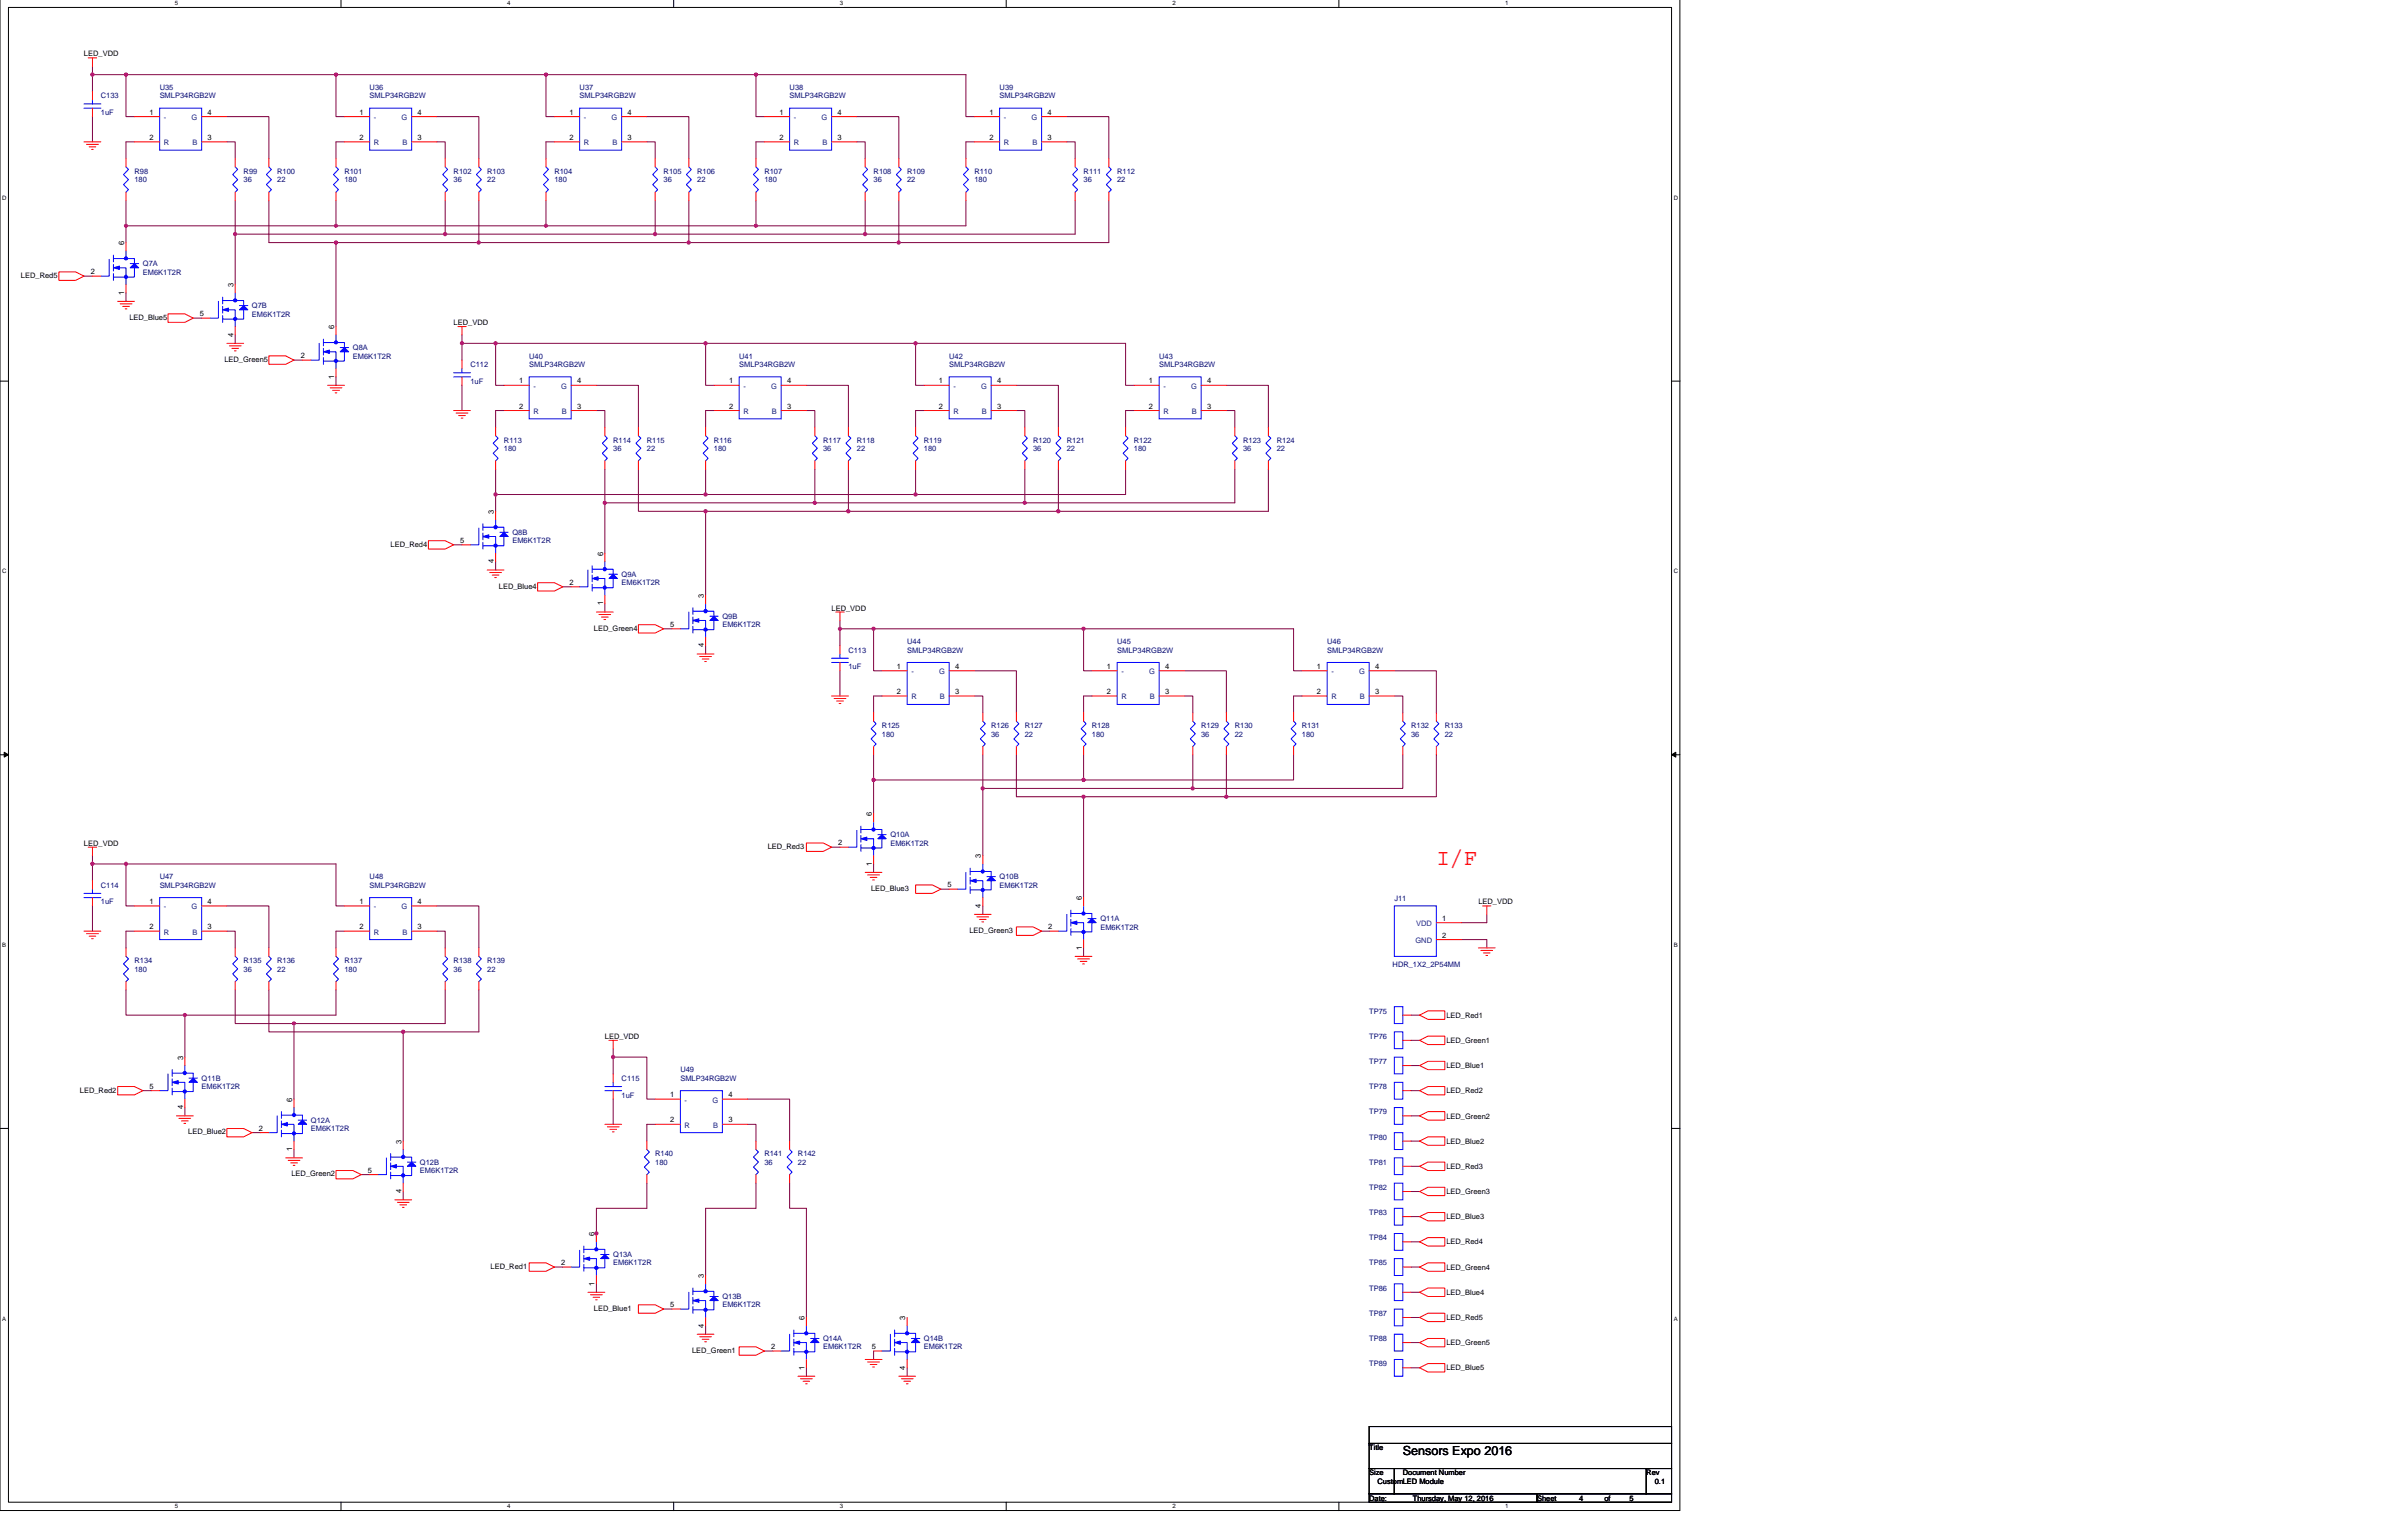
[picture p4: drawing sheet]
<svg xmlns="http://www.w3.org/2000/svg" width="386mm" height="246mm" viewBox="0 0 386 246" stroke-linecap="round" stroke-linejoin="round" font-family="sans-serif">
<defs><g id="words">
<text font-size="3.6" fill="#f00" x="230.2" y="138.7">I/F</text>
<text font-size="2" x="224.8" y="233.2">Sensors Expo 2016</text>
<g font-size="1.2">
<text x="13.5" y="9">LED_VDD</text>
<text x="24" y="18.4">1</text>
<text x="24" y="22.4">2</text>
<text x="33.3" y="18.4">4</text>
<text x="33.3" y="22.4">3</text>
<text x="57.6" y="18.4">1</text>
<text x="57.6" y="22.4">2</text>
<text x="66.9" y="18.4">4</text>
<text x="66.9" y="22.4">3</text>
<text x="91.3" y="18.4">1</text>
<text x="91.3" y="22.4">2</text>
<text x="100.6" y="18.4">4</text>
<text x="100.6" y="22.4">3</text>
<text x="124.9" y="18.4">1</text>
<text x="124.9" y="22.4">2</text>
<text x="134.2" y="18.4">4</text>
<text x="134.2" y="22.4">3</text>
<text x="158.6" y="18.4">1</text>
<text x="158.6" y="22.4">2</text>
<text x="167.9" y="18.4">4</text>
<text x="167.9" y="22.4">3</text>
<text x="19.9" y="39.3" transform="rotate(-90 19.9 39.3)">6</text>
<text x="3.4" y="44.6">LED_Red5</text>
<text x="14.5" y="44">2</text>
<text x="19.9" y="47.3" transform="rotate(-90 19.9 47.3)">1</text>
<text x="37.4" y="46" transform="rotate(-90 37.4 46)">3</text>
<text x="20.7" y="51.3">LED_Blue5</text>
<text x="32" y="50.7">5</text>
<text x="37.4" y="54" transform="rotate(-90 37.4 54)">4</text>
<text x="53.6" y="52.7" transform="rotate(-90 53.6 52.7)">6</text>
<text x="72.7" y="52.1">LED_VDD</text>
<text x="36" y="58">LED_Green5</text>
<text x="48.2" y="57.4">2</text>
<text x="53.6" y="60.7" transform="rotate(-90 53.6 60.7)">1</text>
<text x="83.2" y="61.5">1</text>
<text x="83.2" y="65.5">2</text>
<text x="92.5" y="61.5">4</text>
<text x="92.5" y="65.5">3</text>
<text x="116.8" y="61.5">1</text>
<text x="116.8" y="65.5">2</text>
<text x="126.2" y="61.5">4</text>
<text x="126.2" y="65.5">3</text>
<text x="150.5" y="61.5">1</text>
<text x="150.5" y="65.5">2</text>
<text x="159.8" y="61.5">4</text>
<text x="159.8" y="65.5">3</text>
<text x="184.2" y="61.5">1</text>
<text x="184.2" y="65.5">2</text>
<text x="193.5" y="61.5">4</text>
<text x="193.5" y="65.5">3</text>
<text x="79.1" y="82.4" transform="rotate(-90 79.1 82.4)">3</text>
<text x="62.6" y="87.6">LED_Red4</text>
<text x="73.8" y="87">5</text>
<text x="96.6" y="89.1" transform="rotate(-90 96.6 89.1)">6</text>
<text x="79.1" y="90.3" transform="rotate(-90 79.1 90.3)">4</text>
<text x="80" y="94.4">LED_Blue4</text>
<text x="91.3" y="93.8">2</text>
<text x="112.8" y="95.8" transform="rotate(-90 112.8 95.8)">3</text>
<text x="95.2" y="101.1">LED_Green4</text>
<text x="96.6" y="97.1" transform="rotate(-90 96.6 97.1)">1</text>
<text x="107.4" y="100.5">5</text>
<text x="133.3" y="97.9">LED_VDD</text>
<text x="112.8" y="103.8" transform="rotate(-90 112.8 103.8)">4</text>
<text x="143.8" y="107.2">1</text>
<text x="153.1" y="107.2">4</text>
<text x="177.4" y="107.2">1</text>
<text x="186.7" y="107.2">4</text>
<text x="211.1" y="107.2">1</text>
<text x="220.4" y="107.2">4</text>
<text x="143.8" y="111.3">2</text>
<text x="153.1" y="111.3">3</text>
<text x="177.4" y="111.3">2</text>
<text x="186.7" y="111.3">3</text>
<text x="211.1" y="111.3">2</text>
<text x="220.4" y="111.3">3</text>
<text x="139.7" y="130.8" transform="rotate(-90 139.7 130.8)">6</text>
<text x="13.5" y="135.6">LED_VDD</text>
<text x="123" y="136.1">LED_Red3</text>
<text x="134.3" y="135.5">2</text>
<text x="157.2" y="137.5" transform="rotate(-90 157.2 137.5)">3</text>
<text x="139.6" y="142.8">LED_Blue3</text>
<text x="139.7" y="138.8" transform="rotate(-90 139.7 138.8)">1</text>
<text x="151.8" y="142.2">5</text>
<text x="24" y="144.9">1</text>
<text x="24" y="149">2</text>
<text x="33.3" y="144.9">4</text>
<text x="33.3" y="149">3</text>
<text x="57.6" y="144.9">1</text>
<text x="57.6" y="149">2</text>
<text x="66.9" y="144.9">4</text>
<text x="66.9" y="149">3</text>
<text x="155.4" y="149.6">LED_Green3</text>
<text x="157.2" y="145.5" transform="rotate(-90 157.2 145.5)">4</text>
<text x="168" y="149">2</text>
<text x="173.4" y="144.3" transform="rotate(-90 173.4 144.3)">6</text>
<text x="231.2" y="147.6">1</text>
<text x="236.9" y="145">LED_VDD</text>
<text x="173.4" y="152.3" transform="rotate(-90 173.4 152.3)">1</text>
<text x="231.2" y="150.3">2</text>
<text x="96.9" y="166.5">LED_VDD</text>
<text x="231.8" y="163.2">LED_Red1</text>
<text x="231.8" y="167.2">LED_Green1</text>
<text x="29.3" y="169.9" transform="rotate(-90 29.3 169.9)">3</text>
<text x="231.8" y="171.2">LED_Blue1</text>
<text x="12.8" y="175.1">LED_Red2</text>
<text x="24" y="174.5">5</text>
<text x="29.3" y="177.8" transform="rotate(-90 29.3 177.8)">4</text>
<text x="46.8" y="176.6" transform="rotate(-90 46.8 176.6)">6</text>
<text x="107.4" y="175.9">1</text>
<text x="107.4" y="179.9">2</text>
<text x="116.7" y="175.9">4</text>
<text x="116.7" y="179.9">3</text>
<text x="231.8" y="175.3">LED_Red2</text>
<text x="231.8" y="179.3">LED_Green2</text>
<text x="30.2" y="181.9">LED_Blue2</text>
<text x="41.5" y="181.3">2</text>
<text x="46.8" y="184.6" transform="rotate(-90 46.8 184.6)">1</text>
<text x="64.3" y="183.3" transform="rotate(-90 64.3 183.3)">3</text>
<text x="231.8" y="183.4">LED_Blue2</text>
<text x="46.7" y="188.6">LED_Green2</text>
<text x="58.9" y="188">5</text>
<text x="64.3" y="191.3" transform="rotate(-90 64.3 191.3)">4</text>
<text x="231.8" y="187.4">LED_Red3</text>
<text x="231.8" y="191.4">LED_Green3</text>
<text x="231.8" y="195.5">LED_Blue3</text>
<text x="78.6" y="203.4">LED_Red1</text>
<text x="89.9" y="202.8">2</text>
<text x="95.3" y="198.1" transform="rotate(-90 95.3 198.1)">6</text>
<text x="231.8" y="199.5">LED_Red4</text>
<text x="231.8" y="203.5">LED_Green4</text>
<text x="95.3" y="206.1" transform="rotate(-90 95.3 206.1)">1</text>
<text x="107.4" y="209.6">5</text>
<text x="112.8" y="204.9" transform="rotate(-90 112.8 204.9)">3</text>
<text x="231.8" y="207.6">LED_Blue4</text>
<text x="95.2" y="210.2">LED_Blue1</text>
<text x="112.8" y="212.8" transform="rotate(-90 112.8 212.8)">4</text>
<text x="128.9" y="211.6" transform="rotate(-90 128.9 211.6)">6</text>
<text x="145.1" y="211.6" transform="rotate(-90 145.1 211.6)">3</text>
<text x="231.8" y="211.6">LED_Red5</text>
<text x="231.8" y="215.7">LED_Green5</text>
<text x="110.9" y="216.9">LED_Green1</text>
<text x="123.6" y="216.3">2</text>
<text x="128.9" y="219.6" transform="rotate(-90 128.9 219.6)">1</text>
<text x="139.7" y="216.3">5</text>
<text x="145.1" y="219.6" transform="rotate(-90 145.1 219.6)">4</text>
<text x="231.8" y="219.7">LED_Blue5</text>
<text x="219.4" y="232.5">Title</text>
<text x="219.4" y="236.5">Size</text>
<text x="220.8" y="237.9">CustomLED Module</text>
<text x="224.8" y="236.5">Document Number</text>
<text x="263.9" y="236.5">Rev</text>
<text x="265.2" y="237.9">0.1</text>
<text x="219.4" y="240.6">Date:</text>
<text x="226.4" y="240.6">Thursday, May 12, 2016</text>
<text x="246.4" y="240.6">Sheet</text>
<text x="253.1" y="240.6">4</text>
<text x="257.1" y="240.6">of</text>
<text x="261.2" y="240.6">5</text>
</g>
<g font-size="1.2" fill="#000080">
<text x="16.2" y="15.8">C133</text>
<text x="25.6" y="14.4">U35</text>
<text x="25.6" y="15.8">SMLP34RGB2W</text>
<text x="59.2" y="14.4">U36</text>
<text x="59.2" y="15.8">SMLP34RGB2W</text>
<text x="92.9" y="14.4">U37</text>
<text x="92.9" y="15.8">SMLP34RGB2W</text>
<text x="126.6" y="14.4">U38</text>
<text x="126.6" y="15.8">SMLP34RGB2W</text>
<text x="160.2" y="14.4">U39</text>
<text x="160.2" y="15.8">SMLP34RGB2W</text>
<text x="16.2" y="18.4">1uF</text>
<text x="21.5" y="27.9">R98</text>
<text x="21.5" y="29.2">180</text>
<text x="39.1" y="27.9">R99</text>
<text x="39.1" y="29.2">36</text>
<text x="44.4" y="27.9">R100</text>
<text x="44.4" y="29.2">22</text>
<text x="55.2" y="27.9">R101</text>
<text x="55.2" y="29.2">180</text>
<text x="72.7" y="27.9">R102</text>
<text x="72.7" y="29.2">36</text>
<text x="78.1" y="27.9">R103</text>
<text x="78.1" y="29.2">22</text>
<text x="88.9" y="27.9">R104</text>
<text x="88.9" y="29.2">180</text>
<text x="106.4" y="27.9">R105</text>
<text x="106.4" y="29.2">36</text>
<text x="111.7" y="27.9">R106</text>
<text x="111.7" y="29.2">22</text>
<text x="122.5" y="27.9">R107</text>
<text x="122.5" y="29.2">180</text>
<text x="140" y="27.9">R108</text>
<text x="140" y="29.2">36</text>
<text x="145.4" y="27.9">R109</text>
<text x="145.4" y="29.2">22</text>
<text x="156.2" y="27.9">R110</text>
<text x="156.2" y="29.2">180</text>
<text x="173.7" y="27.9">R111</text>
<text x="173.7" y="29.2">36</text>
<text x="179" y="27.9">R112</text>
<text x="179" y="29.2">22</text>
<text x="22.9" y="42.7">Q7A</text>
<text x="22.9" y="44">EM6K1T2R</text>
<text x="40.4" y="49.4">Q7B</text>
<text x="40.4" y="50.8">EM6K1T2R</text>
<text x="56.6" y="56.1">Q8A</text>
<text x="56.6" y="57.5">EM6K1T2R</text>
<text x="75.4" y="58.8">C112</text>
<text x="84.8" y="57.5">U40</text>
<text x="84.8" y="58.8">SMLP34RGB2W</text>
<text x="118.5" y="57.5">U41</text>
<text x="118.5" y="58.8">SMLP34RGB2W</text>
<text x="152.1" y="57.5">U42</text>
<text x="152.1" y="58.8">SMLP34RGB2W</text>
<text x="185.8" y="57.5">U43</text>
<text x="185.8" y="58.8">SMLP34RGB2W</text>
<text x="75.4" y="61.5">1uF</text>
<text x="80.8" y="71">R113</text>
<text x="98.3" y="71">R114</text>
<text x="103.7" y="71">R115</text>
<text x="114.4" y="71">R116</text>
<text x="131.9" y="71">R117</text>
<text x="137.3" y="71">R118</text>
<text x="148.1" y="71">R119</text>
<text x="165.6" y="71">R120</text>
<text x="171" y="71">R121</text>
<text x="181.7" y="71">R122</text>
<text x="199.2" y="71">R123</text>
<text x="204.6" y="71">R124</text>
<text x="80.8" y="72.3">180</text>
<text x="98.3" y="72.3">36</text>
<text x="103.7" y="72.3">22</text>
<text x="114.4" y="72.3">180</text>
<text x="131.9" y="72.3">36</text>
<text x="137.3" y="72.3">22</text>
<text x="148.1" y="72.3">180</text>
<text x="165.6" y="72.3">36</text>
<text x="171" y="72.3">22</text>
<text x="181.7" y="72.3">180</text>
<text x="199.2" y="72.3">36</text>
<text x="204.6" y="72.3">22</text>
<text x="82.1" y="85.8">Q8B</text>
<text x="82.1" y="87.1">EM6K1T2R</text>
<text x="99.6" y="92.5">Q9A</text>
<text x="99.6" y="93.8">EM6K1T2R</text>
<text x="115.8" y="99.2">Q9B</text>
<text x="115.8" y="100.6">EM6K1T2R</text>
<text x="136" y="104.6">C113</text>
<text x="136" y="107.3">1uF</text>
<text x="145.4" y="103.3">U44</text>
<text x="145.4" y="104.6">SMLP34RGB2W</text>
<text x="179" y="103.3">U45</text>
<text x="179" y="104.6">SMLP34RGB2W</text>
<text x="212.7" y="103.3">U46</text>
<text x="212.7" y="104.6">SMLP34RGB2W</text>
<text x="141.4" y="116.7">R125</text>
<text x="141.4" y="118.1">180</text>
<text x="158.9" y="116.7">R126</text>
<text x="158.9" y="118.1">36</text>
<text x="164.3" y="116.7">R127</text>
<text x="164.3" y="118.1">22</text>
<text x="175" y="116.7">R128</text>
<text x="175" y="118.1">180</text>
<text x="192.5" y="116.7">R129</text>
<text x="192.5" y="118.1">36</text>
<text x="197.9" y="116.7">R130</text>
<text x="197.9" y="118.1">22</text>
<text x="208.7" y="116.7">R131</text>
<text x="208.7" y="118.1">180</text>
<text x="226.2" y="116.7">R132</text>
<text x="226.2" y="118.1">36</text>
<text x="231.6" y="116.7">R133</text>
<text x="231.6" y="118.1">22</text>
<text x="142.7" y="134.2">Q10A</text>
<text x="142.7" y="135.6">EM6K1T2R</text>
<text x="16.2" y="142.3">C114</text>
<text x="25.6" y="141">U47</text>
<text x="25.6" y="142.3">SMLP34RGB2W</text>
<text x="59.2" y="141">U48</text>
<text x="59.2" y="142.3">SMLP34RGB2W</text>
<text x="160.2" y="141">Q10B</text>
<text x="160.2" y="142.3">EM6K1T2R</text>
<text x="16.2" y="145">1uF</text>
<text x="176.4" y="147.7">Q11A</text>
<text x="176.4" y="149">EM6K1T2R</text>
<text x="223.5" y="144.4">J11</text>
<text x="21.5" y="154.4">R134</text>
<text x="21.5" y="155.8">180</text>
<text x="39.1" y="154.4">R135</text>
<text x="39.1" y="155.8">36</text>
<text x="44.4" y="154.4">R136</text>
<text x="44.4" y="155.8">22</text>
<text x="55.2" y="154.4">R137</text>
<text x="55.2" y="155.8">180</text>
<text x="72.7" y="154.4">R138</text>
<text x="72.7" y="155.8">36</text>
<text x="78.1" y="154.4">R139</text>
<text x="78.1" y="155.8">22</text>
<text x="223.2" y="154.9">HDR_1X2_2P54MM</text>
<text x="219.4" y="162.5">TP75</text>
<text x="219.4" y="166.5">TP76</text>
<text x="32.3" y="173.3">Q11B</text>
<text x="99.6" y="173.3">C115</text>
<text x="109.1" y="171.9">U49</text>
<text x="109.1" y="173.3">SMLP34RGB2W</text>
<text x="219.4" y="170.6">TP77</text>
<text x="32.3" y="174.6">EM6K1T2R</text>
<text x="49.8" y="180">Q12A</text>
<text x="99.6" y="175.9">1uF</text>
<text x="219.4" y="174.6">TP78</text>
<text x="219.4" y="178.7">TP79</text>
<text x="49.8" y="181.3">EM6K1T2R</text>
<text x="105" y="185.4">R140</text>
<text x="122.5" y="185.4">R141</text>
<text x="127.9" y="185.4">R142</text>
<text x="219.4" y="182.7">TP80</text>
<text x="67.3" y="186.7">Q12B</text>
<text x="67.3" y="188.1">EM6K1T2R</text>
<text x="105" y="186.7">180</text>
<text x="122.5" y="186.7">36</text>
<text x="127.9" y="186.7">22</text>
<text x="219.4" y="186.7">TP81</text>
<text x="219.4" y="190.8">TP82</text>
<text x="219.4" y="194.8">TP83</text>
<text x="98.3" y="201.5">Q13A</text>
<text x="98.3" y="202.9">EM6K1T2R</text>
<text x="219.4" y="198.8">TP84</text>
<text x="219.4" y="202.9">TP85</text>
<text x="115.8" y="208.3">Q13B</text>
<text x="115.8" y="209.6">EM6K1T2R</text>
<text x="219.4" y="206.9">TP86</text>
<text x="131.9" y="215">Q14A</text>
<text x="148.1" y="215">Q14B</text>
<text x="219.4" y="215">TP88</text>
<text x="219.4" y="211">TP87</text>
<text x="131.9" y="216.3">EM6K1T2R</text>
<text x="148.1" y="216.3">EM6K1T2R</text>
<text x="219.4" y="219">TP89</text>
</g>
<g font-size="1.2" fill="#004080">
<text x="26.3" y="19.2">-</text>
<text x="26.3" y="23.3">R</text>
<text x="30.7" y="19.2">G</text>
<text x="30.8" y="23.3">B</text>
<text x="59.9" y="19.2">-</text>
<text x="59.9" y="23.3">R</text>
<text x="64.4" y="19.2">G</text>
<text x="64.5" y="23.3">B</text>
<text x="93.6" y="19.2">-</text>
<text x="93.6" y="23.3">R</text>
<text x="98" y="19.2">G</text>
<text x="98.1" y="23.3">B</text>
<text x="127.2" y="19.2">-</text>
<text x="127.2" y="23.3">R</text>
<text x="131.7" y="19.2">G</text>
<text x="131.8" y="23.3">B</text>
<text x="160.9" y="19.2">-</text>
<text x="160.9" y="23.3">R</text>
<text x="165.3" y="19.2">G</text>
<text x="165.5" y="23.3">B</text>
<text x="85.5" y="62.3">-</text>
<text x="89.9" y="62.3">G</text>
<text x="119.1" y="62.3">-</text>
<text x="123.6" y="62.3">G</text>
<text x="152.8" y="62.3">-</text>
<text x="157.2" y="62.3">G</text>
<text x="186.5" y="62.3">-</text>
<text x="190.9" y="62.3">G</text>
<text x="85.5" y="66.4">R</text>
<text x="90.1" y="66.4">B</text>
<text x="119.1" y="66.4">R</text>
<text x="123.7" y="66.4">B</text>
<text x="152.8" y="66.4">R</text>
<text x="157.4" y="66.4">B</text>
<text x="186.5" y="66.4">R</text>
<text x="191" y="66.4">B</text>
<text x="146.1" y="108.1">-</text>
<text x="146.1" y="112.1">R</text>
<text x="150.5" y="108.1">G</text>
<text x="150.6" y="112.1">B</text>
<text x="179.7" y="108.1">-</text>
<text x="179.7" y="112.1">R</text>
<text x="184.2" y="108.1">G</text>
<text x="184.3" y="112.1">B</text>
<text x="213.4" y="108.1">-</text>
<text x="213.4" y="112.1">R</text>
<text x="217.8" y="108.1">G</text>
<text x="218" y="112.1">B</text>
<text x="26.3" y="145.8">-</text>
<text x="26.3" y="149.8">R</text>
<text x="30.7" y="145.8">G</text>
<text x="30.8" y="149.8">B</text>
<text x="59.9" y="145.8">-</text>
<text x="59.9" y="149.8">R</text>
<text x="64.4" y="145.8">G</text>
<text x="64.5" y="149.8">B</text>
<text x="227" y="148.5">VDD</text>
<text x="226.9" y="151.2">GND</text>
<text x="109.7" y="176.7">-</text>
<text x="114.2" y="176.7">G</text>
<text x="109.7" y="180.8">R</text>
<text x="114.3" y="180.8">B</text>
</g>
<g font-size="1">
<text x="28" y=".8">5</text>
<text x="81.3" y=".8">4</text>
<text x="134.6" y=".8">3</text>
<text x="187.9" y=".8">2</text>
<text x="241.2" y=".8">1</text>
<text x=".3" y="32">D</text>
<text x="268.2" y="32">D</text>
<text x=".3" y="91.9">C</text>
<text x="268.2" y="91.9">C</text>
<text x=".3" y="151.8">B</text>
<text x="268.2" y="151.8">B</text>
<text x=".3" y="211.7">A</text>
<text x="268.2" y="211.7">A</text>
<text x="28" y="241.8">5</text>
<text x="81.3" y="241.8">4</text>
<text x="134.6" y="241.8">3</text>
<text x="187.9" y="241.8">2</text>
<text x="241.2" y="241.8">1</text>
</g>
</g></defs>
<path d="M0 0v242.2h269.2v-242.2M1.4 1.2h266.5v239.6h-266.5z" fill="none" stroke="#000" stroke-width=".16"/>
<g fill="#fff">
<path d="M28 0h.5v1h-.5z"/>
<path d="M28 241h.5v1h-.5z"/>
</g>
<path d="M54.7 0v1.2M54.7 240.8v1.4" fill="none" stroke="#000" stroke-width=".16"/>
<g fill="#fff">
<path d="M81.3 0h.5v1h-.5z"/>
<path d="M81.3 241h.5v1h-.5z"/>
</g>
<path d="M108 0v1.2M108 240.8v1.4" fill="none" stroke="#000" stroke-width=".16"/>
<g fill="#fff">
<path d="M134.6 0h.5v1h-.5z"/>
<path d="M134.6 241h.5v1h-.5z"/>
</g>
<path d="M161.3 0v1.2M161.3 240.8v1.4" fill="none" stroke="#000" stroke-width=".16"/>
<g fill="#fff">
<path d="M187.9 0h.5v1h-.5z"/>
<path d="M187.9 241h.5v1h-.5z"/>
</g>
<path d="M214.6 0v1.2M214.6 240.8v1.4" fill="none" stroke="#000" stroke-width=".16"/>
<g fill="#fff">
<path d="M241.2 0h.6v1h-.6z"/>
<path d="M241.2 241h.6v1h-.6z"/>
<path d="M.3 31.1h.7v1.1h-.7z"/>
<path d="M268.2 31.1h.7v1.1h-.7z"/>
<path d="M.3 91h.7v1.1h-.7z"/>
<path d="M268.2 91h.7v1.1h-.7z"/>
</g>
<path d="M0 61.1h1.4M267.9 61.1h1.4" fill="none" stroke="#000" stroke-width=".16"/>
<g fill="#fff">
<path d="M.3 150.9h.7v1.1h-.7z"/>
<path d="M268.2 150.9h.7v1.1h-.7z"/>
</g>
<path d="M0 121h1.4M267.9 121h1.4" fill="none" stroke="#000" stroke-width=".16"/>
<path d="M.7 120.6l.7 .4-.7 .4zM267.9 121l.7-.4v.8z" fill="#000" stroke="#000" stroke-width=".16"/>
<g fill="#fff">
<path d="M.3 210.8h.7v1.1h-.7z"/>
<path d="M268.2 210.8h.7v1.1h-.7z"/>
</g>
<path d="M0 180.9h1.4M267.9 180.9h1.4M219.4 235.4h4.1v4.1h-4.1zM219.4 228.7h48.5v2.7h-48.5zM219.4 231.4h48.5v4h-48.5zM219.4 239.5h27v1.3h-27zM223.5 235.4h40.4v4.1h-40.4zM246.4 239.5h21.5v1.3h-21.5zM263.9 235.4h4v4.1h-4z" fill="none" stroke="#000" stroke-width=".16"/>
<g fill="none" stroke="#800040" stroke-width=".16">
<path d="M14.8 12v2.7M14.8 10.6v1.4M14.8 18.7v4M14.8 12h5.4v6.7h1.3M20.2 12h33.6M36.4 18.7h6.7v6.7M53.8 12h33.7M53.8 12v6.7h1.4M70 18.7h6.8v6.7M87.5 12v6.7h1.4M87.5 12h33.7M103.7 18.7h6.7v6.7"/>
<path d="M121.2 12v6.7h1.3M121.2 12h33.6v6.7h1.4M137.3 18.7h6.8v6.7M171 18.7h6.7v6.7M20.2 32.2v4M20.2 36.2h33.6M20.2 36.2v2.7M21.5 22.7h-1.3v2.7M36.4 22.7h1.3v2.7M37.7 32.2v5.3M37.7 37.5v8.1M37.7 37.5h33.7"/>
<path d="M43.1 32.2v6.7h10.7M53.8 36.2h33.7M53.8 32.2v4M53.8 38.9v13.5M53.8 38.9h23M55.2 22.7h-1.4v2.7M70 22.7h1.4v2.7M71.4 32.2v5.3M71.4 37.5h33.6M76.8 38.9h33.6M76.8 32.2v6.7M87.5 32.2v4"/>
<path d="M87.5 36.2h33.7M88.9 22.7h-1.4v2.7M103.7 22.7h1.3v2.7M105 37.5h33.7M105 32.2v5.3M110.4 38.9h33.7M110.4 32.2v6.7M121.2 32.2v4M122.5 22.7h-1.3v2.7M137.3 22.7h1.4v2.7M138.7 32.2v5.3M144.1 32.2v6.7"/>
<path d="M154.8 32.2v4h-33.6M156.2 22.7h-1.4v2.7M171 22.7h1.3v2.7M172.3 32.2v5.3h-33.6M177.7 32.2v6.7h-33.6M13.5 44.3h1.3M20.2 47v1.3M31 51h1.3M37.7 53.7v1.3M47.1 57.7h1.4M74 55v2.7M74 53.7v1.3h5.4"/>
<path d="M79.4 55h33.7M79.4 55v6.8h1.4M113.1 55v6.8h1.3M113.1 55h33.6M146.7 55v6.8h1.4M146.7 55h33.7v6.8h1.3M53.8 60.4v1.4M74 61.8v4M79.4 79.3h33.7M79.4 75.2v4.1M79.4 79.3v2.7M80.8 65.8h-1.4v2.7"/>
<path d="M95.6 65.8h1.3v2.7M95.6 61.8h6.7v6.7M96.9 75.2v5.4M102.3 75.2v6.8h10.8v13.4M113.1 79.3h33.6M113.1 75.2v4.1M114.4 65.8h-1.3v2.7M129.2 61.8h6.8v6.7M129.2 65.8h1.4v2.7M130.6 75.2v5.4M136 75.2v6.8M146.7 75.2v4.1"/>
<path d="M148.1 65.8h-1.4v2.7M162.9 65.8h1.4v2.7M162.9 61.8h6.7v6.7M164.3 75.2v5.4M169.6 75.2v6.8M180.4 75.2v4.1h-33.7M181.7 65.8h-1.3v2.7M196.6 61.8h6.7v6.7M196.6 65.8h1.3v2.7M197.9 75.2v5.4h-33.6M203.3 75.2v6.8h-33.7M72.7 87.3h1.3"/>
<path d="M79.4 90.1v1.3M90.2 94.1h1.3M96.9 80.6h33.7M96.9 80.6v8.1M96.9 96.8v1.3M113.1 82h22.9M130.6 80.6h33.7M134.6 99.5v1.3M136 82h33.6M106.4 100.8h1.3M113.1 103.5v1.3M134.6 107.5v4.1"/>
<path d="M134.6 100.8h5.4v6.7h1.4M134.6 100.8v2.7M140 100.8h33.7M141.4 111.6h-1.4v2.7M156.2 107.5h6.7v6.8M156.2 111.6h1.3v2.7M173.7 100.8v6.7h1.3M173.7 100.8h33.6v6.7h1.4M175 111.6h-1.3v2.7M189.8 107.5h6.8v6.8M189.8 111.6h1.4v2.7M208.7 111.6h-1.4v2.7"/>
<path d="M223.5 107.5h6.7v6.8M223.5 111.6h1.3v2.7M14.8 138.5v2.7M14.8 137.2v1.3h5.4v6.7h1.3M20.2 138.5h33.6v6.7h1.4M133.3 135.8h1.3M140 121v4M140 138.5v1.4M157.5 126.4v10.8M157.5 121v5.4M162.9 121v6.7h10.8v16.2M173.7 121v4h-33.7v5.4"/>
<path d="M173.7 127.7h22.9M191.2 121v5.4h-33.7M196.6 121v6.7M207.3 121v4h-33.6M224.8 121v5.4h-33.6M230.2 121v6.7h-33.6M14.8 145.2v4.1M20.2 158.7v4h9.4v6.8M21.5 149.3h-1.3v2.7M36.4 149.3h1.3v2.7M36.4 145.2h6.7v6.8M37.7 158.7v5.4h9.4"/>
<path d="M43.1 158.7v6.7h21.5M53.8 158.7v4h-24.2M55.2 149.3h-1.4v2.7M70 149.3h1.4v2.7M70 145.2h6.8v6.8M71.4 158.7v5.4h-24.3M76.8 158.7v6.7h-12.2M150.8 142.5h1.3M157.5 145.2v1.4M166.9 149.3h1.4M173.7 152v1.3M234.3 150.6h4v1.4"/>
<path d="M238.3 146.6v1.3h-4M22.9 174.8h1.3M29.6 177.6v1.3M47.1 164.1v12.1M64.6 165.4v17.5M98.3 168.1v1.4M98.3 169.5h5.4v6.7h1.3M98.3 176.2v4M98.3 169.5v2.7M119.8 176.2h6.8v6.7M226.2 162.7h1.3M226.2 174.8h1.3"/>
<path d="M226.2 166.8h1.3M226.2 178.9h1.3M226.2 170.8h1.3M40.4 181.6h1.3M47.1 184.3v1.3M57.9 188.3h1.3M64.6 191v1.3M103.7 189.7v4h-8.1v5.4M105 180.2h-1.3v2.7M119.8 180.2h1.4v2.7M121.2 189.7v4h-8.1v10.8M126.6 189.7v4h2.6v17.5"/>
<path d="M226.2 187h1.3M226.2 199.1h1.3M226.2 191h1.3M226.2 182.9h1.3M226.2 195h1.3M88.9 203.1h1.3M95.6 205.8v1.4M106.4 209.9h1.3M113.1 212.5v1.4M122.5 216.6h1.4M129.2 219.3v1.3M140 216.6v1.3"/>
<path d="M145.4 219.3v1.3M226.2 211.2h1.3M226.2 203.1h1.3M226.2 215.2h1.3M226.2 207.2h1.3M226.2 219.3h1.3"/>
</g>
<g fill="#f0f" stroke="#f0f" stroke-width=".16">
<circle cx="14.8" cy="12" r=".27"/>
<circle cx="87.5" cy="12" r=".26"/>
<circle cx="53.8" cy="12" r=".26"/>
<circle cx="20.2" cy="12" r=".26"/>
<circle cx="121.2" cy="12" r=".26"/>
<circle cx="79.4" cy="55" r=".27"/>
<circle cx="74" cy="55" r=".26"/>
<circle cx="146.7" cy="55" r=".27"/>
<circle cx="113.1" cy="55" r=".27"/>
<circle cx="140" cy="100.8" r=".26"/>
<circle cx="134.6" cy="100.8" r=".25"/>
<circle cx="173.7" cy="100.8" r=".26"/>
<circle cx="14.8" cy="138.5" r=".27"/>
<circle cx="20.2" cy="138.5" r=".26"/>
<circle cx="98.3" cy="169.5" r=".27"/>
<circle cx="87.5" cy="36.2" r=".25"/>
<circle cx="53.8" cy="36.2" r=".25"/>
<circle cx="121.2" cy="36.2" r=".25"/>
<circle cx="71.3" cy="37.5" r=".27"/>
<circle cx="37.7" cy="37.5" r=".27"/>
<circle cx="138.6" cy="37.5" r=".27"/>
<circle cx="105" cy="37.5" r=".27"/>
<circle cx="20.2" cy="36.2" r=".25"/>
<circle cx="76.7" cy="38.9" r=".26"/>
<circle cx="53.8" cy="38.9" r=".26"/>
<circle cx="144" cy="38.9" r=".26"/>
<circle cx="110.4" cy="38.9" r=".26"/>
<circle cx="79.4" cy="79.3" r=".27"/>
<circle cx="96.9" cy="80.6" r=".25"/>
<circle cx="136" cy="82" r=".27"/>
<circle cx="113.1" cy="82" r=".27"/>
<circle cx="169.6" cy="82" r=".27"/>
<circle cx="146.7" cy="79.3" r=".27"/>
<circle cx="113.1" cy="79.3" r=".27"/>
<circle cx="164.2" cy="80.6" r=".25"/>
<circle cx="130.6" cy="80.6" r=".25"/>
<circle cx="140" cy="125" r=".27"/>
<circle cx="173.7" cy="125" r=".27"/>
<circle cx="157.5" cy="126.4" r=".26"/>
<circle cx="191.1" cy="126.4" r=".26"/>
<circle cx="173.7" cy="127.7" r=".26"/>
<circle cx="196.5" cy="127.7" r=".26"/>
<circle cx="29.6" cy="162.7" r=".26"/>
<circle cx="47.1" cy="164.1" r=".25"/>
<circle cx="64.6" cy="165.4" r=".27"/>
<circle cx="95.6" cy="197.7" r=".26"/>
</g>
<g fill="none" stroke="#f00" stroke-width=".16">
<path d="M14.1 9.3h1.4M14.8 9.3v1.3M14.8 17.3v1.4M14.8 14.7v1.3M21.5 18.7h4.1M32.3 18.7h4.1M55.2 18.7h4M66 18.7h4M88.9 18.7h4M99.6 18.7h4.1M122.5 18.7h4.1M133.3 18.7h4"/>
<path d="M156.2 18.7h4M166.9 18.7h4.1M13.5 22.7h2.7M13.9 23.1h1.9M14.3 23.5h1M14.7 23.9h.2M20.2 25.4v1.4M20.2 30.8v1.4M20.2 38.9v1.3M21.5 22.7h4.1M32.3 22.7h4.1M37.7 25.4v1.4"/>
<path d="M37.7 30.8v1.4M43.1 25.4v1.4M43.1 30.8v1.4M53.8 25.4v1.4M53.8 30.8v1.4M55.2 22.7h4M66 22.7h4M71.4 25.4v1.4M71.4 30.8v1.4M76.8 25.4v1.4M76.8 30.8v1.4M87.5 25.4v1.4"/>
<path d="M87.5 30.8v1.4M88.9 22.7h4M99.6 22.7h4.1M105 25.4v1.4M105 30.8v1.4M110.4 25.4v1.4M110.4 30.8v1.4M121.2 25.4v1.4M121.2 30.8v1.4M122.5 22.7h4.1M133.3 22.7h4M138.7 25.4v1.4"/>
<path d="M138.7 30.8v1.4M144.1 25.4v1.4M144.1 30.8v1.4M154.8 25.4v1.4M154.8 30.8v1.4M156.2 22.7h4M166.9 22.7h4.1M172.3 25.4v1.4M172.3 30.8v1.4M177.7 25.4v1.4M177.7 30.8v1.4M9.4 43.6h2.7l1.4 .7-1.4 .6h-2.7z"/>
<path d="M14.8 44.3h1.4M18.9 48.3h2.6M19.3 48.7h1.8M19.7 49.1h1M20.1 49.5h.2M20.2 45.6v1.4M26.9 50.3h2.7l1.4 .7-1.4 .7h-2.7zM32.3 51h1.4M36.4 55h2.7M36.8 55.4h1.9M37.2 55.8h1M37.6 56.2h.2"/>
<path d="M37.7 45.6v1.4M37.7 52.4v1.3M43.1 57.1h2.7l1.3 .6-1.3 .7h-2.7zM48.5 57.7h1.3M53.8 52.4v1.3M53.8 59.1v1.3M73.4 52.4h1.3M74 52.4v1.3M74 57.7v1.4M52.5 61.8h2.7M52.9 62.2h1.9M53.3 62.6h1.1"/>
<path d="M53.7 63h.3M72.7 65.8h2.7M73.1 66.2h1.9M73.5 66.6h1.1M73.9 67h.3M74 60.4v1.4M79.4 68.5v1.4M79.4 73.9v1.3M80.8 61.8h4M80.8 65.8h4M91.5 65.8h4.1M91.5 61.8h4.1"/>
<path d="M96.9 68.5v1.4M96.9 73.9v1.3M102.3 68.5v1.4M102.3 73.9v1.3M113.1 68.5v1.4M113.1 73.9v1.3M114.4 61.8h4.1M114.4 65.8h4.1M125.2 65.8h4M125.2 61.8h4M130.6 68.5v1.4M130.6 73.9v1.3"/>
<path d="M136 68.5v1.4M136 73.9v1.3M146.7 68.5v1.4M146.7 73.9v1.3M148.1 61.8h4M148.1 65.8h4M158.9 65.8h4M158.9 61.8h4M164.3 68.5v1.4M164.3 73.9v1.3M169.6 68.5v1.4M169.6 73.9v1.3"/>
<path d="M180.4 68.5v1.4M180.4 73.9v1.3M181.7 61.8h4.1M181.7 65.8h4.1M192.5 65.8h4.1M192.5 61.8h4.1M197.9 68.5v1.4M197.9 73.9v1.3M203.3 68.5v1.4M203.3 73.9v1.3M68.7 86.7h2.7l1.3 .6-1.3 .7h-2.7zM74 87.3h1.4"/>
<path d="M78.1 91.4h2.7M78.5 91.8h1.9M78.9 92.2h1.1M79.3 92.6h.3M79.4 82v1.3M79.4 88.7v1.4M86.2 93.4h2.7l1.3 .7-1.3 .7h-2.7zM91.5 94.1h1.4M95.6 98.1h2.7M96 98.5h1.9M96.4 98.9h1.1M96.8 99.3h.3"/>
<path d="M96.9 88.7v1.4M96.9 95.4v1.4M113.1 95.4v1.4M134 98.1h1.3M134.6 98.1v1.4M102.3 100.1h2.7l1.4 .7-1.4 .7h-2.7zM107.7 100.8h1.4M111.7 104.8h2.7M112.1 105.2h1.9M112.5 105.7h1.1M112.9 106.1h.3M113.1 102.2v1.3"/>
<path d="M133.3 111.6h2.7M133.7 112h1.9M134.1 112.4h1.1M134.5 112.8h.3M134.6 106.2v1.3M134.6 103.5v1.3M140 114.3v1.3M140 119.7v1.3M141.4 107.5h4M141.4 111.6h4M152.1 111.6h4.1M152.1 107.5h4.1"/>
<path d="M157.5 114.3v1.3M157.5 119.7v1.3M162.9 114.3v1.3M162.9 119.7v1.3M173.7 114.3v1.3M173.7 119.7v1.3M175 107.5h4M175 111.6h4M185.8 111.6h4M185.8 107.5h4M191.2 114.3v1.3M191.2 119.7v1.3"/>
<path d="M196.6 114.3v1.3M196.6 119.7v1.3M207.3 114.3v1.3M207.3 119.7v1.3M208.7 107.5h4M208.7 111.6h4M219.4 111.6h4.1M219.4 107.5h4.1M224.8 114.3v1.3M224.8 119.7v1.3M230.2 114.3v1.3M230.2 119.7v1.3"/>
<path d="M14.1 135.8h1.4M14.8 135.8v1.4M129.2 135.1h2.7l1.4 .7-1.4 .7h-2.7zM134.6 135.8h1.4M138.7 139.9h2.7M140 130.4v1.4M140 137.2v1.3M157.5 137.2v1.3M13.5 149.3h2.7M13.9 149.7h1.9M14.3 150.1h1M14.7 150.5h.2"/>
<path d="M14.8 143.9v1.3M14.8 141.2v1.3M20.2 152v1.3M20.2 157.4v1.3M21.5 145.2h4.1M21.5 149.3h4.1M32.3 149.3h4.1M32.3 145.2h4.1M37.7 152v1.3M37.7 157.4v1.3M43.1 152v1.3M43.1 157.4v1.3"/>
<path d="M53.8 152v1.3M53.8 157.4v1.3M55.2 145.2h4M55.2 149.3h4M66 149.3h4M66 145.2h4M71.4 152v1.3M71.4 157.4v1.3M76.8 152v1.3M76.8 157.4v1.3M139.1 140.3h1.8M139.5 140.7h1"/>
<path d="M139.9 141.1h.2M146.7 141.9h2.7l1.4 .6-1.4 .7h-2.7zM152.1 142.5h1.4M156.2 146.6h2.7M156.6 147h1.9M157 147.4h1.1M157.4 147.8h.2M157.5 143.9v1.3M162.9 148.6h2.7l1.3 .7-1.3 .7h-2.7zM168.3 149.3h1.3M172.3 153.3h2.7M172.7 153.7h1.9"/>
<path d="M173.1 154.1h1.1M173.5 154.5h.3M173.7 143.9v1.3M173.7 150.6v1.4M230.2 147.9h4.1M230.2 150.6h4.1M236.9 152h2.7M237.3 152.4h1.9M237.6 145.2h1.4M237.7 152.8h1.1M238.1 153.2h.3M238.3 145.2v1.4"/>
<path d="M18.9 174.2h2.6l1.4 .6-1.4 .7h-2.6zM24.2 174.8h1.4M28.3 178.9h2.7M28.7 179.3h1.9M29.1 179.7h1.1M29.6 169.5v1.3M29.6 176.2v1.4M47.1 176.2v1.4M97.6 166.8h1.4M98.3 166.8v1.3M98.3 174.8v1.4M98.3 172.2v1.3"/>
<path d="M105 176.2h4.1M115.8 176.2h4M224.8 162.7h1.4M224.8 166.8h1.4M224.8 170.8h1.4M224.8 174.8h1.4M224.8 178.9h1.4M227.5 162.7l1.4-.6h2.7v1.3h-2.7zM227.5 174.8l1.4-.6h2.7v1.3h-2.7zM227.5 166.8l1.4-.7h2.7v1.4h-2.7zM227.5 178.9l1.4-.7h2.7v1.4h-2.7zM227.5 170.8l1.4-.7h2.7v1.4h-2.7z"/>
<path d="M29.5 180.1h.3M36.4 180.9h2.7l1.3 .7-1.3 .7h-2.7zM41.7 181.6h1.4M45.8 185.6h2.7M46.2 186h1.9M46.6 186.4h1.1M47 186.8h.3M47.1 182.9v1.4M53.8 187.7h2.8l1.3 .6-1.3 .7h-2.8zM59.2 188.3h1.4M63.3 192.3h2.7M63.7 192.8h1.9"/>
<path d="M64.1 193.2h1.1M64.5 193.6h.3M64.6 182.9v1.4M64.6 189.7v1.3M95.6 197.7v1.4M96.9 180.2h2.7M97.3 180.6h1.9M97.7 181h1.1M98.1 181.4h.3M103.7 182.9v1.4M103.7 188.3v1.4M105 180.2h4.1"/>
<path d="M115.8 180.2h4M121.2 182.9v1.4M121.2 188.3v1.4M126.6 182.9v1.4M126.6 188.3v1.4M224.8 199.1h1.4M224.8 182.9h1.4M224.8 187h1.4M224.8 191h1.4M224.8 195h1.4M227.5 187l1.4-.7h2.7v1.4h-2.7zM227.5 199.1l1.4-.7h2.7v1.4h-2.7z"/>
<path d="M227.5 191l1.4-.7h2.7v1.4h-2.7zM227.5 182.9l1.4-.6h2.7v1.3h-2.7zM227.5 195l1.4-.6h2.7v1.3h-2.7zM84.8 202.4h2.7l1.4 .7-1.4 .7h-2.7zM90.2 203.1h1.3M94.2 207.2h2.7M94.6 207.6h1.9M95.1 208h1M95.5 208.4h.2M95.6 204.5v1.3M102.3 209.2h2.7l1.4 .7-1.4 .6h-2.7zM107.7 209.9h1.4"/>
<path d="M111.7 213.9h2.7M112.1 214.3h1.9M112.5 214.7h1.1M112.9 215.1h.3M113.1 204.5v1.3M113.1 211.2v1.3M118.5 215.9h2.7l1.3 .7-1.3 .7h-2.7zM123.9 216.6h1.3M129.2 211.2v1.3M129.2 217.9v1.4M138.7 217.9h2.7M139.1 218.3h1.8"/>
<path d="M139.5 218.7h1M139.9 219.1h.2M140 216.6h1.4M145.4 211.2v1.3M145.4 217.9v1.4M224.8 215.2h1.4M224.8 219.3h1.4M224.8 203.1h1.4M224.8 207.2h1.4M224.8 211.2h1.4M227.5 211.2l1.4-.7h2.7v1.4h-2.7zM227.5 203.1l1.4-.7h2.7v1.4h-2.7z"/>
<path d="M227.5 215.2l1.4-.6h2.7v1.3h-2.7zM227.5 207.2l1.4-.7h2.7v1.3h-2.7zM227.5 219.3l1.4-.7h2.7v1.4h-2.7zM127.9 220.6h2.7M128.3 221h1.9M128.7 221.4h1.1M129.1 221.8h.3M144.1 220.6h2.6M144.5 221h1.8M144.9 221.4h1M145.3 221.8h.2"/>
</g>
<g fill="none" stroke="#00f" stroke-width=".16">
<path d="M13.5 17.3h2.7M13.5 16.7h2.7M14.8 16v.7M25.6 17.3h6.7v6.8h-6.7zM59.2 17.3h6.8v6.8h-6.8zM92.9 17.3h6.7v6.8h-6.7zM126.6 17.3h6.7v6.8h-6.7zM160.2 17.3h6.7v6.8h-6.7zM20.2 26.8l.4 .4-.8 .8 .8 .8-.8 .8 .8 .8-.4 .4M37.7 26.8l.4 .4-.8 .8 .8 .8-.8 .8 .8 .8-.4 .4M43.1 26.8l.4 .4-.8 .8 .8 .8-.8 .8 .8 .8-.4 .4M53.8 26.8l.5 .4-.9 .8 .9 .8-.9 .8 .9 .8-.5 .4"/>
<path d="M71.4 26.8l.4 .4-.8 .8 .8 .8-.8 .8 .8 .8-.4 .4M76.8 26.8l.4 .4-.9 .8 .9 .8-.9 .8 .9 .8-.4 .4M87.5 26.8l.4 .4-.8 .8 .8 .8-.8 .8 .8 .8-.4 .4M105 26.8l.4 .4-.8 .8 .8 .8-.8 .8 .8 .8-.4 .4M110.4 26.8l.4 .4-.8 .8 .8 .8-.8 .8 .8 .8-.4 .4M121.2 26.8l.4 .4-.8 .8 .8 .8-.8 .8 .8 .8-.4 .4M138.7 26.8l.4 .4-.8 .8 .8 .8-.8 .8 .8 .8-.4 .4M144.1 26.8l.4 .4-.8 .8 .8 .8-.8 .8 .8 .8-.4 .4M154.8 26.8l.4 .4-.8 .8 .8 .8-.8 .8 .8 .8-.4 .4M172.3 26.8l.4 .4-.8 .8 .8 .8-.8 .8 .8 .8-.4 .4M177.7 26.8l.4 .4-.8 .8 .8 .8-.8 .8 .8 .8-.4 .4M17.5 41.6v2.7h-1.3"/>
<path d="M18.2 43.9v1M18.2 42.4v1.1M18.2 40.9v1.1M18.2 41.5h3.3v.8M18.9 42.9h1.3v1.5M20.2 40.2v1.3M20.2 44.3v1.3M20.9 42.3h1.3M21.5 42.9v1.5h-3.3M35 48.3v2.7h-1.3M35.7 50.6v1.1M35.7 49.1v1.1"/>
<path d="M35.7 47.6v1.1M35.7 48.2h3.4v.8M36.4 49.7h1.3v1.4M37.7 47v1.2M37.7 51v1.4M38.4 49h1.3M39.1 49.7v1.4h-3.4M51.2 55v2.7h-1.4M51.8 54.9h3.4v.8M51.8 57.3v1.1M51.8 55.8v1.1M51.8 54.4v1"/>
<path d="M52.5 56.4h1.3v1.5M53.8 53.7v1.2M53.8 57.7v1.4M54.5 55.7h1.4M55.2 56.4v1.5h-3.4M72.7 59.8h2.7M74 59.1v.7M72.7 60.4h2.7M79.4 69.9l.4 .4-.8 .8 .8 .8-.8 .8 .8 .8-.4 .4M84.8 60.4h6.7v6.7h-6.7zM96.9 69.9l.4 .4-.8 .8 .8 .8-.8 .8 .8 .8-.4 .4M102.3 69.9l.4 .4-.8 .8 .8 .8-.8 .8 .8 .8-.4 .4"/>
<path d="M113.1 69.9l.4 .4-.8 .8 .8 .8-.8 .8 .8 .8-.4 .4M118.5 60.4h6.7v6.7h-6.7zM130.6 69.9l.4 .4-.8 .8 .8 .8-.8 .8 .8 .8-.4 .4M136 69.9l.4 .4-.8 .8 .8 .8-.8 .8 .8 .8-.4 .4M146.7 69.9l.5 .4-.9 .8 .9 .8-.9 .8 .9 .8-.5 .4M152.1 60.4h6.8v6.7h-6.8zM164.3 69.9l.4 .4-.8 .8 .8 .8-.8 .8 .8 .8-.4 .4M169.6 69.9l.4 .4-.8 .8 .8 .8-.8 .8 .8 .8-.4 .4M180.4 69.9l.4 .4-.8 .8 .8 .8-.8 .8 .8 .8-.4 .4M185.8 60.4h6.7v6.7h-6.7zM197.9 69.9l.4 .4-.8 .8 .8 .8-.8 .8 .8 .8-.4 .4M203.3 69.9l.4 .4-.8 .8 .8 .8-.8 .8 .8 .8-.4 .4"/>
<path d="M76.8 84.7v2.6h-1.4M77.4 84.5h3.4v.8M77.4 86.9v1.1M77.4 85.5v1M77.4 84v1.1M78.1 86h1.3v1.5M79.4 83.3v1.2M79.4 87.3v1.4M80.1 85.3h1.3M80.8 86v1.5h-3.4M94.2 91.4v2.7h-1.3M94.9 93.7v1.1"/>
<path d="M94.9 92.2v1.1M94.9 90.7v1.1M94.9 91.3h3.4v.8M95.6 92.7h1.3v1.5M96.9 90.1v1.2M96.9 94.1v1.3M97.6 92.1h1.4M98.3 92.7v1.5h-3.4M110.4 98.1v2.7h-1.3M111.1 98.9v1.1M111.1 97.4v1.1M111.1 98h3.3v.8"/>
<path d="M111.7 99.5h1.4v1.5M113.1 96.8v1.2M113.8 98.8h1.3M114.4 99.5v1.5h-3.3M111.1 100.4v1.1M113.1 100.8v1.4M133.3 106.2h2.7M133.3 105.5h2.7M134.6 104.8v.7M140 115.6l.4 .4-.8 .8 .8 .8-.8 .9 .8 .8-.4 .4M145.4 106.2h6.7v6.7h-6.7zM157.5 115.6l.4 .4-.8 .8 .8 .8-.8 .9 .8 .8-.4 .4"/>
<path d="M162.9 115.6l.4 .4-.8 .8 .8 .8-.8 .9 .8 .8-.4 .4M173.7 115.6l.4 .4-.8 .8 .8 .8-.8 .9 .8 .8-.4 .4M179 106.2h6.8v6.7h-6.8zM191.2 115.6l.4 .4-.8 .8 .8 .8-.8 .9 .8 .8-.4 .4M196.6 115.6l.4 .4-.8 .8 .8 .8-.8 .9 .8 .8-.4 .4M207.3 115.6l.4 .4-.8 .8 .8 .8-.8 .9 .8 .8-.4 .4M212.7 106.2h6.7v6.7h-6.7zM224.8 115.6l.4 .4-.8 .8 .8 .8-.8 .9 .8 .8-.4 .4M230.2 115.6l.4 .4-.8 .8 .8 .8-.8 .9 .8 .8-.4 .4M137.3 133.1v2.7h-1.3M138 135.4v1.1M138 133.9v1.1"/>
<path d="M138 132.4v1.1M138 133h3.4v.8M138.7 134.5h1.3v1.4M140 131.8v1.2M140 135.8v1.4M140.7 133.8h1.3M141.4 134.5v1.4h-3.4M154.8 139.9v2.6h-1.3M155.5 139.2v1.1M155.5 139.7h3.4v.8M157.5 138.5v1.2M13.5 143.9h2.7"/>
<path d="M13.5 143.2h2.7M14.8 142.5v.7M20.2 153.3l.4 .4-.8 .8 .8 .8-.8 .8 .8 .9-.4 .4M25.6 143.9h6.7v6.7h-6.7zM37.7 153.3l.4 .4-.8 .8 .8 .8-.8 .8 .8 .9-.4 .4M43.1 153.3l.4 .4-.8 .8 .8 .8-.8 .8 .8 .9-.4 .4M53.8 153.3l.5 .4-.9 .8 .9 .8-.9 .8 .9 .9-.5 .4M59.2 143.9h6.8v6.7h-6.8zM71.4 153.3l.4 .4-.8 .8 .8 .8-.8 .8 .8 .9-.4 .4M76.8 153.3l.4 .4-.9 .8 .9 .8-.9 .8 .9 .9-.4 .4M155.5 142.1v1.1M155.5 140.7v1"/>
<path d="M156.2 141.2h1.3v1.5M157.5 142.5v1.4M158.2 140.5h1.3M158.9 141.2v1.5h-3.4M171 146.6v2.7h-1.4M171.6 148.9v1.1M171.6 147.4v1.1M171.6 145.9v1.1M171.6 146.4h3.4v.9M172.3 147.9h1.4v1.5M173.7 145.2v1.2M173.7 149.3v1.3"/>
<path d="M174.3 147.3h1.4M175 147.9v1.5h-3.4M223.5 145.2h6.7v8.1h-6.7zM26.9 172.2v2.6h-1.3M27.6 174.4v1.1M27.6 173v1M27.6 171.5v1.1M27.6 172h3.4v.8M28.3 173.5h1.3v1.5M29.6 170.8v1.2M29.6 174.8v1.4M30.3 172.8h1.3"/>
<path d="M31 173.5v1.5h-3.4M44.4 178.9v2.7h-1.3M45.1 179.7v1.1M45.1 178.2v1.1M45.1 178.8h3.4v.8M47.1 177.6v1.2M47.8 179.6h1.3M96.9 174.8h2.7M96.9 174.2h2.7M98.3 173.5v.7M109.1 174.8h6.7v6.8h-6.7zM223.5 161.4h1.3v2.7h-1.3z"/>
<path d="M223.5 165.4h1.3v2.7h-1.3zM223.5 169.5h1.3v2.7h-1.3zM223.5 173.5h1.3v2.7h-1.3zM223.5 177.6h1.3v2.6h-1.3zM45.1 181.2v1.1M45.8 180.2h1.3v1.5M47.1 181.6v1.3M48.5 180.2v1.5h-3.4M61.9 185.6v2.7h-1.3M62.6 185.5h3.4v.8M62.6 187.9v1.1M62.6 186.4v1.1"/>
<path d="M62.6 184.9v1.1M63.3 187h1.3v1.5M64.6 184.3v1.2M64.6 188.3v1.4M65.3 186.3h1.4M66 187v1.5h-3.4M93.6 199.8v1M95.6 199.1v1.2M103.7 184.3l.4 .4-.8 .8 .8 .8-.8 .8 .8 .8-.4 .4M121.2 184.3l.4 .4-.8 .8 .8 .8-.8 .8 .8 .8-.4 .4M126.6 184.3l.4 .4-.8 .8 .8 .8-.8 .8 .8 .8-.4 .4M223.5 197.7h1.3v2.7h-1.3z"/>
<path d="M223.5 181.6h1.3v2.7h-1.3zM223.5 185.6h1.3v2.7h-1.3zM223.5 189.7h1.3v2.6h-1.3zM223.5 193.7h1.3v2.7h-1.3zM92.9 200.4v2.7h-1.4M93.6 202.7v1.1M93.6 201.2v1.1M93.6 200.3h3.3v.8M94.2 201.8h1.4v1.5M95.6 203.1v1.4M96.3 201.1h1.3M96.9 201.8v1.5h-3.3"/>
<path d="M110.4 207.2v2.7h-1.3M111.1 209.5v1M111.1 208v1.1M111.1 206.5v1.1M111.1 207h3.3v.8M111.7 208.5h1.4v1.5M113.1 205.8v1.2M113.1 209.9v1.3M113.8 207.8h1.3M114.4 208.5v1.5h-3.3M126.6 213.9v2.7h-1.4M127.2 216.2v1.1"/>
<path d="M127.2 214.7v1.1M127.2 213.2v1.1M127.2 213.7h3.4v.9M127.9 215.2h1.3v1.5M129.2 212.5v1.2M129.2 216.6v1.3M129.9 214.6h1.4M130.6 215.2v1.5h-3.4M142.7 213.9v2.7h-1.3M143.4 216.2v1.1M143.4 214.7v1.1M143.4 213.2v1.1"/>
<path d="M143.4 213.7h3.3v.9M144.1 215.2h1.3v1.5M145.4 212.5v1.2M145.4 216.6v1.3M146.1 214.6h1.3M146.7 215.2v1.5h-3.3M223.5 213.9h1.3v2.7h-1.3zM223.5 217.9h1.3v2.7h-1.3zM223.5 201.8h1.3v2.7h-1.3zM223.5 205.8h1.3v2.7h-1.3zM223.5 209.9h1.3v2.6h-1.3z"/>
</g>
<g fill="#00f" stroke="#00f" stroke-width=".16">
<path d="M141.4 133.8l.6 .7h-1.3z" fill-rule="evenodd"/>
<path d="M138 134.5l.9-.3v.5z" fill-rule="evenodd"/>
<path d="M47.8 180.2l.7-.6 .6 .6z" fill-rule="evenodd"/>
<path d="M45.1 180.2l1-.2v.5z" fill-rule="evenodd"/>
<path d="M31 172.8l.6 .7h-1.3z" fill-rule="evenodd"/>
<path d="M27.6 173.5l1-.3v.6z" fill-rule="evenodd"/>
<path d="M80.8 85.3l.6 .7h-1.3z" fill-rule="evenodd"/>
<path d="M77.4 86l1-.3v.6z" fill-rule="evenodd"/>
<path d="M129.9 215.2l.7-.6 .7 .6z" fill-rule="evenodd"/>
<path d="M127.2 215.2l1-.2v.5z" fill-rule="evenodd"/>
<path d="M158.2 141.2l.7-.7 .6 .7z" fill-rule="evenodd"/>
<path d="M155.5 141.2l.9-.3v.6z" fill-rule="evenodd"/>
<path d="M113.8 208.5l.6-.7 .7 .7z" fill-rule="evenodd"/>
<path d="M111.1 208.5l.9-.3v.6z" fill-rule="evenodd"/>
<path d="M39.1 49l.6 .7h-1.3z" fill-rule="evenodd"/>
<path d="M35.7 49.7l.9-.3v.5z" fill-rule="evenodd"/>
<path d="M175 147.3l.7 .6h-1.4z" fill-rule="evenodd"/>
<path d="M171.6 147.9l1-.2v.5z" fill-rule="evenodd"/>
<path d="M98.3 92.1l.7 .6h-1.4z" fill-rule="evenodd"/>
<path d="M94.9 92.7l1-.2v.5z" fill-rule="evenodd"/>
<path d="M146.1 215.2l.6-.6 .7 .6z" fill-rule="evenodd"/>
<path d="M143.4 215.2l.9-.2v.5z" fill-rule="evenodd"/>
<path d="M55.2 55.7l.7 .7h-1.4z" fill-rule="evenodd"/>
<path d="M51.8 56.4l1-.3v.6z" fill-rule="evenodd"/>
<path d="M65.3 187l.7-.7 .7 .7z" fill-rule="evenodd"/>
<path d="M62.6 187l.9-.3v.5z" fill-rule="evenodd"/>
<path d="M21.5 42.3l.7 .6h-1.3z" fill-rule="evenodd"/>
<path d="M18.2 42.9l.9-.2v.5z" fill-rule="evenodd"/>
<path d="M96.3 201.8l.6-.7 .7 .7z" fill-rule="evenodd"/>
<path d="M93.6 201.8l.9-.3v.5z" fill-rule="evenodd"/>
<path d="M114.4 98.8l.7 .7h-1.3z" fill-rule="evenodd"/>
<path d="M111.1 99.5l.9-.3v.5z" fill-rule="evenodd"/>
<circle cx="140" cy="133" r=".26"/>
<circle cx="140" cy="135.9" r=".26"/>
<circle cx="47.1" cy="178.7" r=".26"/>
<circle cx="47.1" cy="181.7" r=".25"/>
<circle cx="29.6" cy="172" r=".26"/>
<circle cx="29.6" cy="175" r=".25"/>
<circle cx="79.4" cy="84.5" r=".27"/>
<circle cx="79.4" cy="87.5" r=".26"/>
<circle cx="129.2" cy="213.8" r=".26"/>
<circle cx="129.2" cy="216.7" r=".26"/>
<circle cx="157.5" cy="139.7" r=".25"/>
<circle cx="157.5" cy="142.7" r=".25"/>
<circle cx="113.1" cy="207" r=".26"/>
<circle cx="113.1" cy="210" r=".26"/>
<circle cx="37.7" cy="48.2" r=".26"/>
<circle cx="37.7" cy="51.1" r=".26"/>
<circle cx="173.7" cy="146.4" r=".26"/>
<circle cx="173.7" cy="149.4" r=".26"/>
<circle cx="96.9" cy="91.2" r=".26"/>
<circle cx="96.9" cy="94.2" r=".25"/>
<circle cx="145.4" cy="213.8" r=".26"/>
<circle cx="145.4" cy="216.7" r=".26"/>
<circle cx="53.8" cy="54.9" r=".25"/>
<circle cx="53.8" cy="57.9" r=".25"/>
<circle cx="64.6" cy="185.5" r=".27"/>
<circle cx="64.6" cy="188.4" r=".26"/>
<circle cx="20.2" cy="41.4" r=".25"/>
<circle cx="20.2" cy="44.4" r=".25"/>
<circle cx="95.6" cy="200.3" r=".26"/>
<circle cx="95.6" cy="203.3" r=".26"/>
<circle cx="113.1" cy="98" r=".27"/>
<circle cx="113.1" cy="100.9" r=".26"/>
</g>
<use href="#words"/>
</svg>
